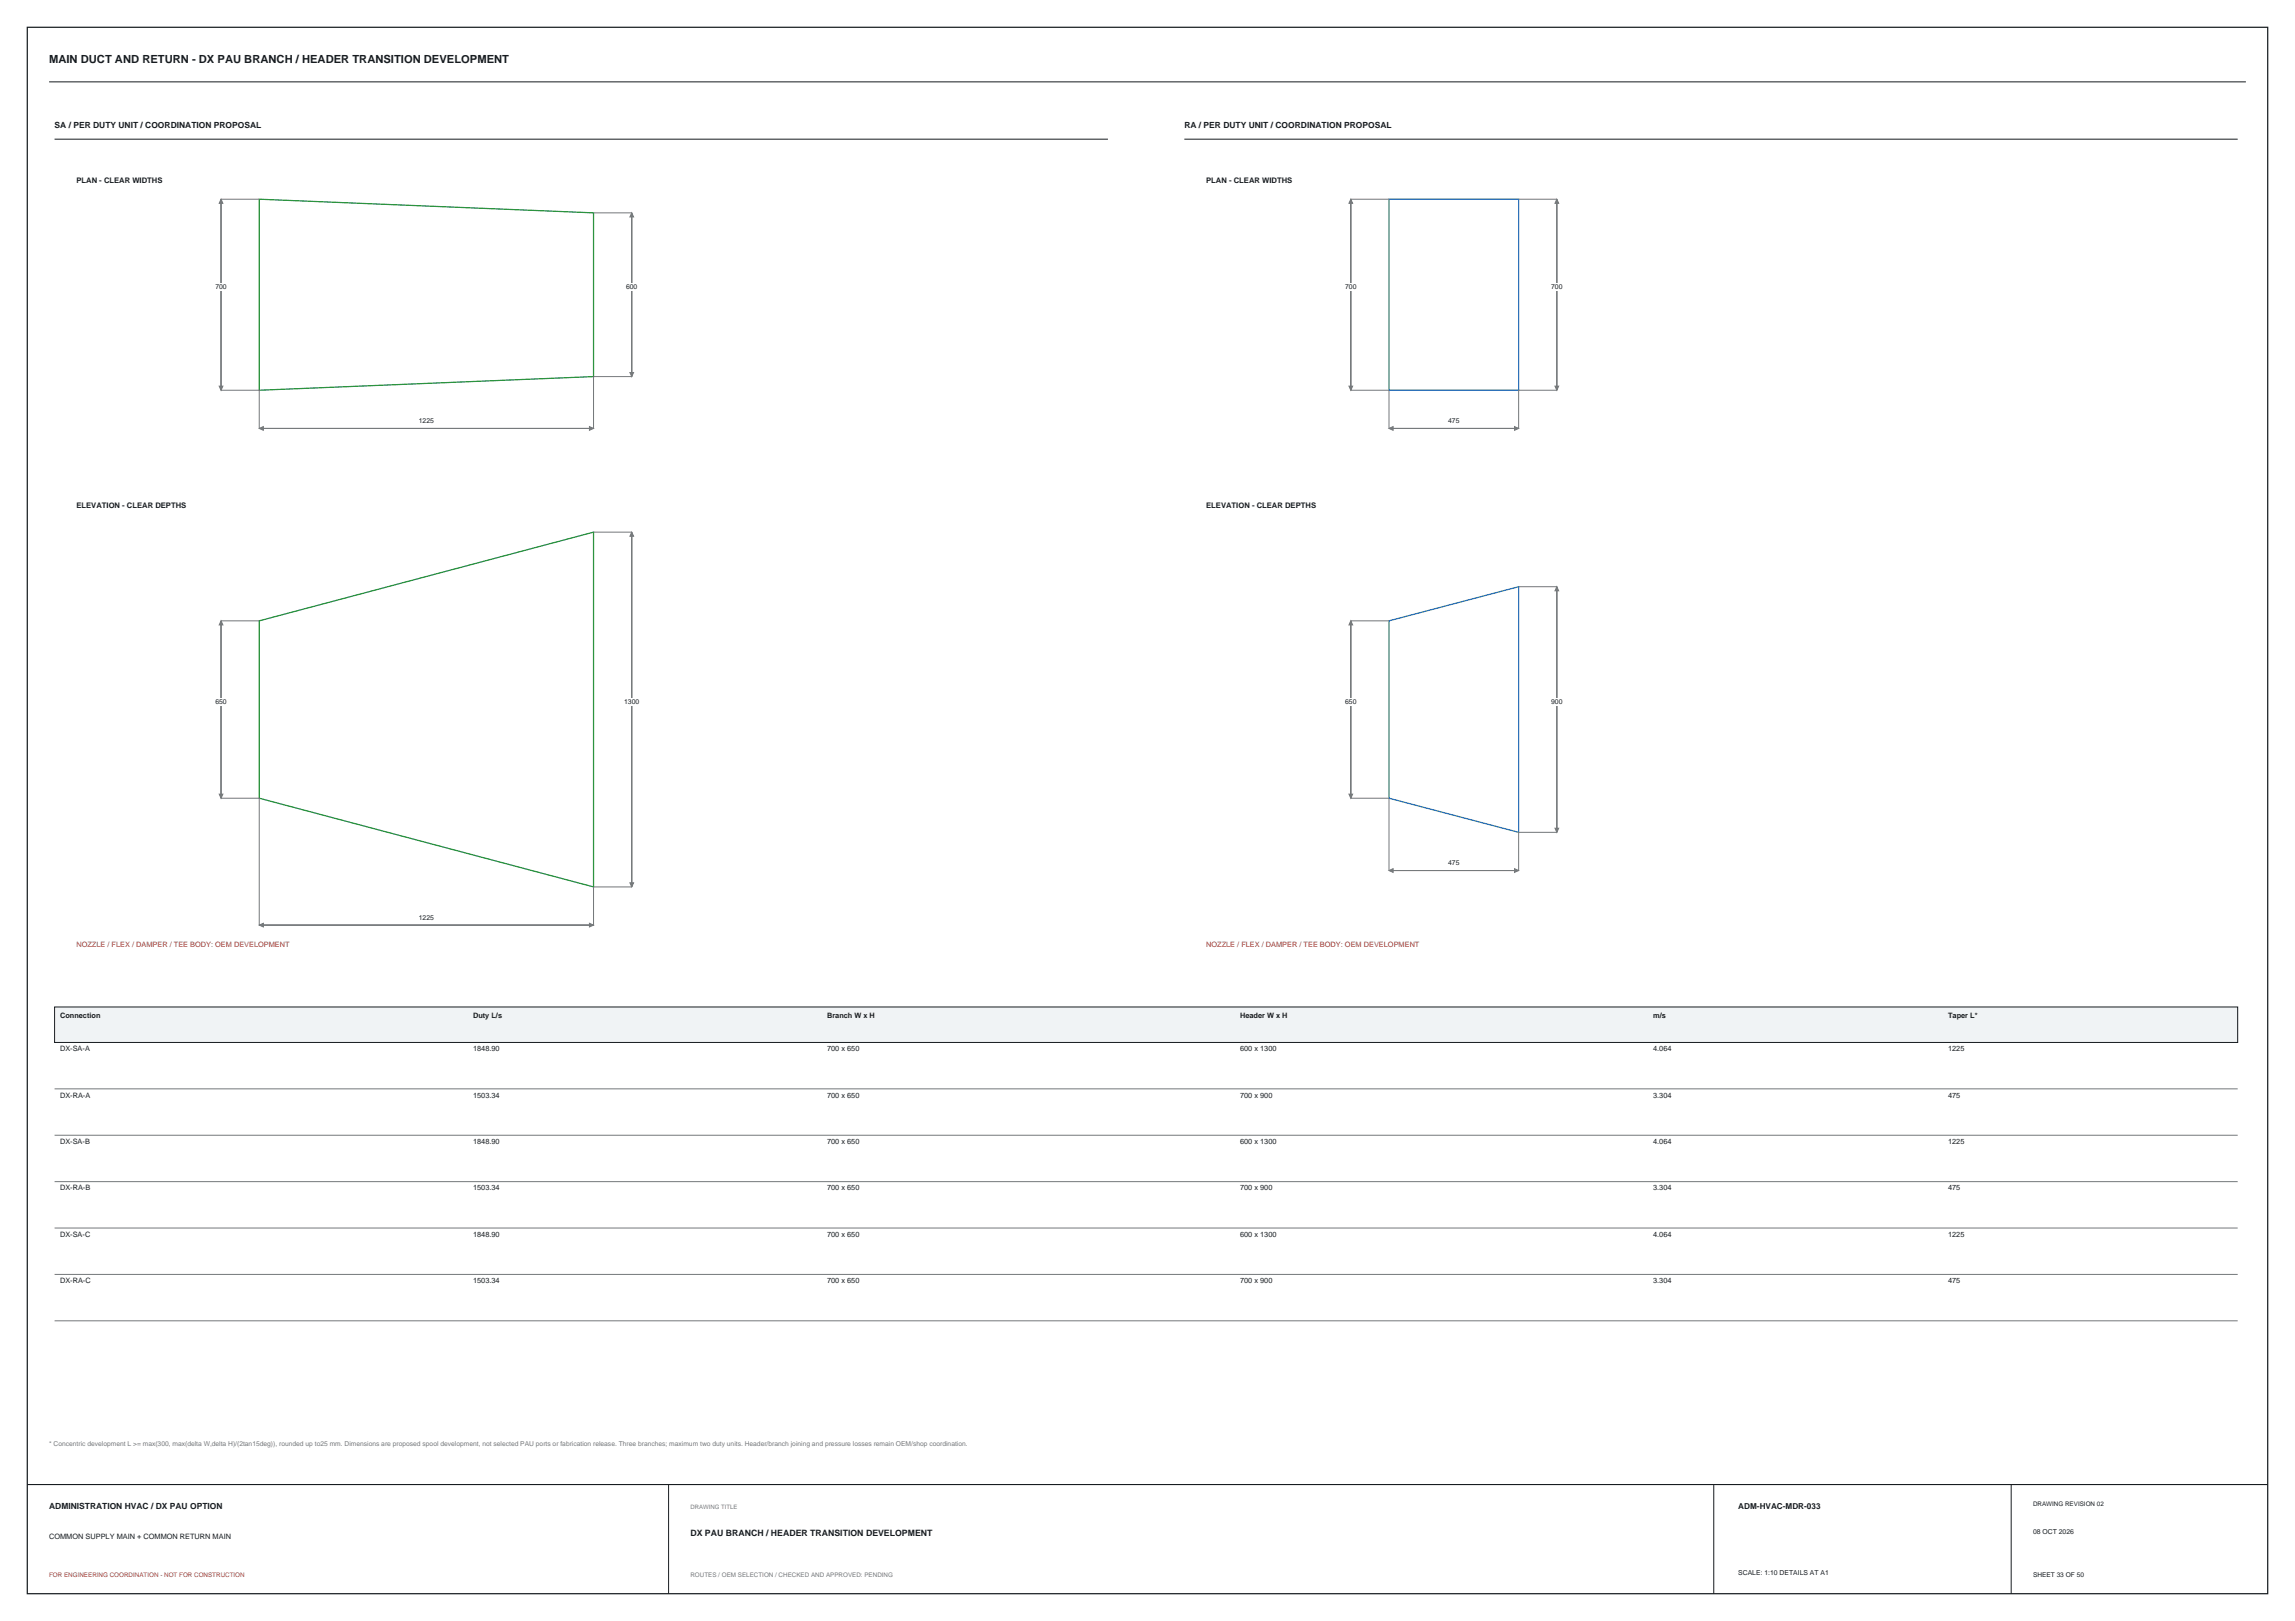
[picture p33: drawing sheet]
<svg xmlns="http://www.w3.org/2000/svg" width="841mm" height="594mm" viewBox="0 0 841 594" stroke-linecap="round" stroke-linejoin="round" font-family="sans-serif">
<defs><g id="words">
<text font-size="4.1" fill="#171c20" x="18" y="23">MAIN DUCT AND RETURN - DX PAU BRANCH / HEADER TRANSITION DEVELOPMENT</text>
<text font-size="3.2" fill="#171c20" x="253" y="563">DX PAU BRANCH / HEADER TRANSITION DEVELOPMENT</text>
<g font-size="3.1" fill="#171c20">
<text x="20" y="47">SA / PER DUTY UNIT / COORDINATION PROPOSAL</text>
<text x="434" y="47">RA / PER DUTY UNIT / COORDINATION PROPOSAL</text>
<text x="18" y="553">ADMINISTRATION HVAC / DX PAU OPTION</text>
</g>
<text font-size="3" fill="#171c20" x="637" y="553">ADM-HVAC-MDR-033</text>
<g font-size="2.8" fill="#171c20">
<text x="28" y="67">PLAN - CLEAR WIDTHS</text>
<text x="442" y="67">PLAN - CLEAR WIDTHS</text>
<text x="28" y="186">ELEVATION - CLEAR DEPTHS</text>
<text x="442" y="186">ELEVATION - CLEAR DEPTHS</text>
</g>
<g font-size="2.7" fill="#a23a34">
<text x="28" y="347">NOZZLE / FLEX / DAMPER / TEE BODY: OEM DEVELOPMENT</text>
<text x="442" y="347">NOZZLE / FLEX / DAMPER / TEE BODY: OEM DEVELOPMENT</text>
</g>
<g font-size="2.7" fill="#171c20">
<text x="22" y="373">Connection</text>
<text x="173.4" y="373">Duty L/s</text>
<text x="303.1" y="373">Branch W x H</text>
<text x="454.4" y="373">Header W x H</text>
<text x="605.8" y="373">m/s</text>
<text x="713.9" y="373">Taper L*</text>
<text x="22" y="385.2">DX-SA-A</text>
<text x="173.4" y="385.2">1848.90</text>
<text x="303.1" y="385.2">700 x 650</text>
<text x="454.4" y="385.2">600 x 1300</text>
<text x="605.8" y="385.2">4.064</text>
<text x="713.9" y="385.2">1225</text>
<text x="22" y="402.2">DX-RA-A</text>
<text x="173.4" y="402.2">1503.34</text>
<text x="303.1" y="402.2">700 x 650</text>
<text x="454.4" y="402.2">700 x 900</text>
<text x="605.8" y="402.2">3.304</text>
<text x="713.9" y="402.2">475</text>
<text x="22" y="419.2">DX-SA-B</text>
<text x="173.4" y="419.2">1848.90</text>
<text x="303.1" y="419.2">700 x 650</text>
<text x="454.4" y="419.2">600 x 1300</text>
<text x="605.8" y="419.2">4.064</text>
<text x="713.9" y="419.2">1225</text>
<text x="22" y="436.2">DX-RA-B</text>
<text x="173.4" y="436.2">1503.34</text>
<text x="303.1" y="436.2">700 x 650</text>
<text x="454.4" y="436.2">700 x 900</text>
<text x="605.8" y="436.2">3.304</text>
<text x="713.9" y="436.2">475</text>
<text x="22" y="453.2">DX-SA-C</text>
<text x="173.4" y="453.2">1848.90</text>
<text x="303.1" y="453.2">700 x 650</text>
<text x="454.4" y="453.2">600 x 1300</text>
<text x="605.8" y="453.2">4.064</text>
<text x="713.9" y="453.2">1225</text>
<text x="22" y="470.2">DX-RA-C</text>
<text x="173.4" y="470.2">1503.34</text>
<text x="303.1" y="470.2">700 x 650</text>
<text x="454.4" y="470.2">700 x 900</text>
<text x="605.8" y="470.2">3.304</text>
<text x="713.9" y="470.2">475</text>
<text x="18" y="564">COMMON SUPPLY MAIN + COMMON RETURN MAIN</text>
</g>
<g font-size="2.5" fill="#171c20">
<text x="78.9" y="106">700</text>
<text x="229.4" y="106">600</text>
<text x="492.9" y="106">700</text>
<text x="568.4" y="106">700</text>
<text x="153.5" y="155">1225</text>
<text x="530.7" y="155">475</text>
<text x="78.9" y="258">650</text>
<text x="228.7" y="258">1300</text>
<text x="492.9" y="258">650</text>
<text x="568.4" y="258">900</text>
<text x="530.7" y="317">475</text>
<text x="153.5" y="337">1225</text>
<text x="745" y="562">08 OCT 2026</text>
<text x="637" y="577">SCALE: 1:10 DETAILS AT A1</text>
</g>
<text font-size="2.5" fill="#74787b" x="18" y="530">* Concentric development L &gt;= max(300, max(delta W,delta H)/(2tan15deg)), rounded up to25 mm. Dimensions are proposed spool development, not selected PAU ports or fabrication release. Three branches; maximum two duty units. Header/branch joining and pressure losses remain OEM/shop coordination.</text>
<text font-size="2.4" fill="#171c20" x="745" y="578">SHEET 33 OF 50</text>
<text font-size="2.3" fill="#171c20" x="745" y="552">DRAWING REVISION 02</text>
<text font-size="2.3" fill="#a23a34" x="18" y="578">FOR ENGINEERING COORDINATION - NOT FOR CONSTRUCTION</text>
<text font-size="2.3" fill="#74787b" x="253" y="578">ROUTES / OEM SELECTION / CHECKED AND APPROVED: PENDING</text>
<text font-size="2.2" fill="#74787b" x="253" y="553">DRAWING TITLE</text>
</g></defs>
<path d="M10 10h821v574h-821z" fill="none" stroke="#171c20" stroke-width=".45"/>
<path d="M18 30h805M20 51h386M245 544v40M628 544v40M737 544v40" fill="none" stroke="#171c20" stroke-width=".37"/>
<path d="M10 544h821" fill="none" stroke="#171c20" stroke-width=".4"/>
<path d="M95 73l122.5 5v60l-122.5 5z" fill="none" stroke="#239321" stroke-width=".45"/>
<path d="M217.5 138v19h-122.5v-14" fill="none" stroke="#74787b" stroke-width=".37"/>
<g fill="#74787b" stroke="#74787b" stroke-width=".37">
<path d="M216 156.3l1.5 .7-1.5 .7z"/>
<path d="M95 157l1.5-.7v1.4z"/>
</g>
<path d="M152.8 152.9h6.9v2.8h-6.9z" fill-rule="evenodd" fill="#fff"/>
<path d="M95 73h-14v70h14" fill="none" stroke="#74787b" stroke-width=".37"/>
<g fill="#74787b" stroke="#74787b" stroke-width=".37">
<path d="M80.3 141.5h1.4l-.7 1.5z"/>
<path d="M81 73l.7 1.5h-1.4z"/>
</g>
<path d="M78.2 103.9h5.6v2.8h-5.6z" fill-rule="evenodd" fill="#fff"/>
<path d="M217.5 78h14v60h-14" fill="none" stroke="#74787b" stroke-width=".37"/>
<g fill="#74787b" stroke="#74787b" stroke-width=".37">
<path d="M230.8 136.5h1.4l-.7 1.5z"/>
<path d="M231.5 78l.7 1.5h-1.4z"/>
</g>
<path d="M228.7 103.9h5.6v2.8h-5.6z" fill-rule="evenodd" fill="#fff"/>
<path d="M95 227.5l122.5-32.5v130l-122.5-32.5z" fill="none" stroke="#239321" stroke-width=".45"/>
<path d="M95 292.5v46.5h122.5v-14" fill="none" stroke="#74787b" stroke-width=".37"/>
<g fill="#74787b" stroke="#74787b" stroke-width=".37">
<path d="M216 338.3l1.5 .7-1.5 .7z"/>
<path d="M95 339l1.5-.7v1.4z"/>
</g>
<path d="M152.8 334.9h6.9v2.8h-6.9z" fill-rule="evenodd" fill="#fff"/>
<path d="M95 227.5h-14v65h14" fill="none" stroke="#74787b" stroke-width=".37"/>
<g fill="#74787b" stroke="#74787b" stroke-width=".37">
<path d="M80.3 291h1.4l-.7 1.5z"/>
<path d="M81 227.5l.7 1.5h-1.4z"/>
</g>
<path d="M78.2 255.9h5.6v2.8h-5.6z" fill-rule="evenodd" fill="#fff"/>
<path d="M217.5 195h14v130h-14" fill="none" stroke="#74787b" stroke-width=".37"/>
<g fill="#74787b" stroke="#74787b" stroke-width=".37">
<path d="M230.8 323.5h1.4l-.7 1.5z"/>
<path d="M231.5 195l.7 1.5h-1.4z"/>
</g>
<path d="M228 255.9h7v2.8h-7z" fill-rule="evenodd" fill="#fff"/>
<path d="M434 51h386" fill="none" stroke="#171c20" stroke-width=".37"/>
<path d="M509 73h47.5v70h-47.5z" fill="none" stroke="#1567bd" stroke-width=".45"/>
<path d="M509 143v14h47.5v-14" fill="none" stroke="#74787b" stroke-width=".37"/>
<g fill="#74787b" stroke="#74787b" stroke-width=".37">
<path d="M555 156.3l1.5 .7-1.5 .7z"/>
<path d="M509 157l1.5-.7v1.4z"/>
</g>
<path d="M530 152.9h5.5v2.8h-5.5z" fill-rule="evenodd" fill="#fff"/>
<path d="M509 73h-14v70h14" fill="none" stroke="#74787b" stroke-width=".37"/>
<g fill="#74787b" stroke="#74787b" stroke-width=".37">
<path d="M494.3 141.5h1.4l-.7 1.5z"/>
<path d="M495 73l.7 1.5h-1.4z"/>
</g>
<path d="M492.2 103.9h5.6v2.8h-5.6z" fill-rule="evenodd" fill="#fff"/>
<path d="M556.5 73h14v70h-14" fill="none" stroke="#74787b" stroke-width=".37"/>
<g fill="#74787b" stroke="#74787b" stroke-width=".37">
<path d="M569.8 141.5h1.4l-.7 1.5z"/>
<path d="M570.5 73l.7 1.5h-1.4z"/>
</g>
<path d="M567.7 103.9h5.6v2.8h-5.6z" fill-rule="evenodd" fill="#fff"/>
<path d="M509 227.5l47.5-12.5v90l-47.5-12.5z" fill="none" stroke="#1567bd" stroke-width=".45"/>
<path d="M509 292.5v26.5h47.5v-14" fill="none" stroke="#74787b" stroke-width=".37"/>
<g fill="#74787b" stroke="#74787b" stroke-width=".37">
<path d="M555 318.3l1.5 .7-1.5 .7z"/>
<path d="M509 319l1.5-.7v1.4z"/>
</g>
<path d="M530 314.9h5.5v2.8h-5.5z" fill-rule="evenodd" fill="#fff"/>
<path d="M509 227.5h-14v65h14" fill="none" stroke="#74787b" stroke-width=".37"/>
<g fill="#74787b" stroke="#74787b" stroke-width=".37">
<path d="M494.3 291h1.4l-.7 1.5z"/>
<path d="M495 227.5l.7 1.5h-1.4z"/>
</g>
<path d="M492.2 255.9h5.6v2.8h-5.6z" fill-rule="evenodd" fill="#fff"/>
<path d="M556.5 215h14v90h-14" fill="none" stroke="#74787b" stroke-width=".37"/>
<g fill="#74787b" stroke="#74787b" stroke-width=".37">
<path d="M569.8 303.5h1.4l-.7 1.5z"/>
<path d="M570.5 215l.7 1.5h-1.4z"/>
</g>
<path d="M567.7 255.9h5.6v2.8h-5.6z" fill-rule="evenodd" fill="#fff"/>
<path d="M20 369h800v13h-800z" fill-rule="evenodd" fill="#f0f3f5" stroke="#171c20" stroke-width=".37"/>
<path d="M20 399h800M20 416h800M20 433h800M20 450h800M20 467h800M20 484h800" fill="none" stroke="#74787b" stroke-width=".37"/>
<use href="#words"/>
</svg>
